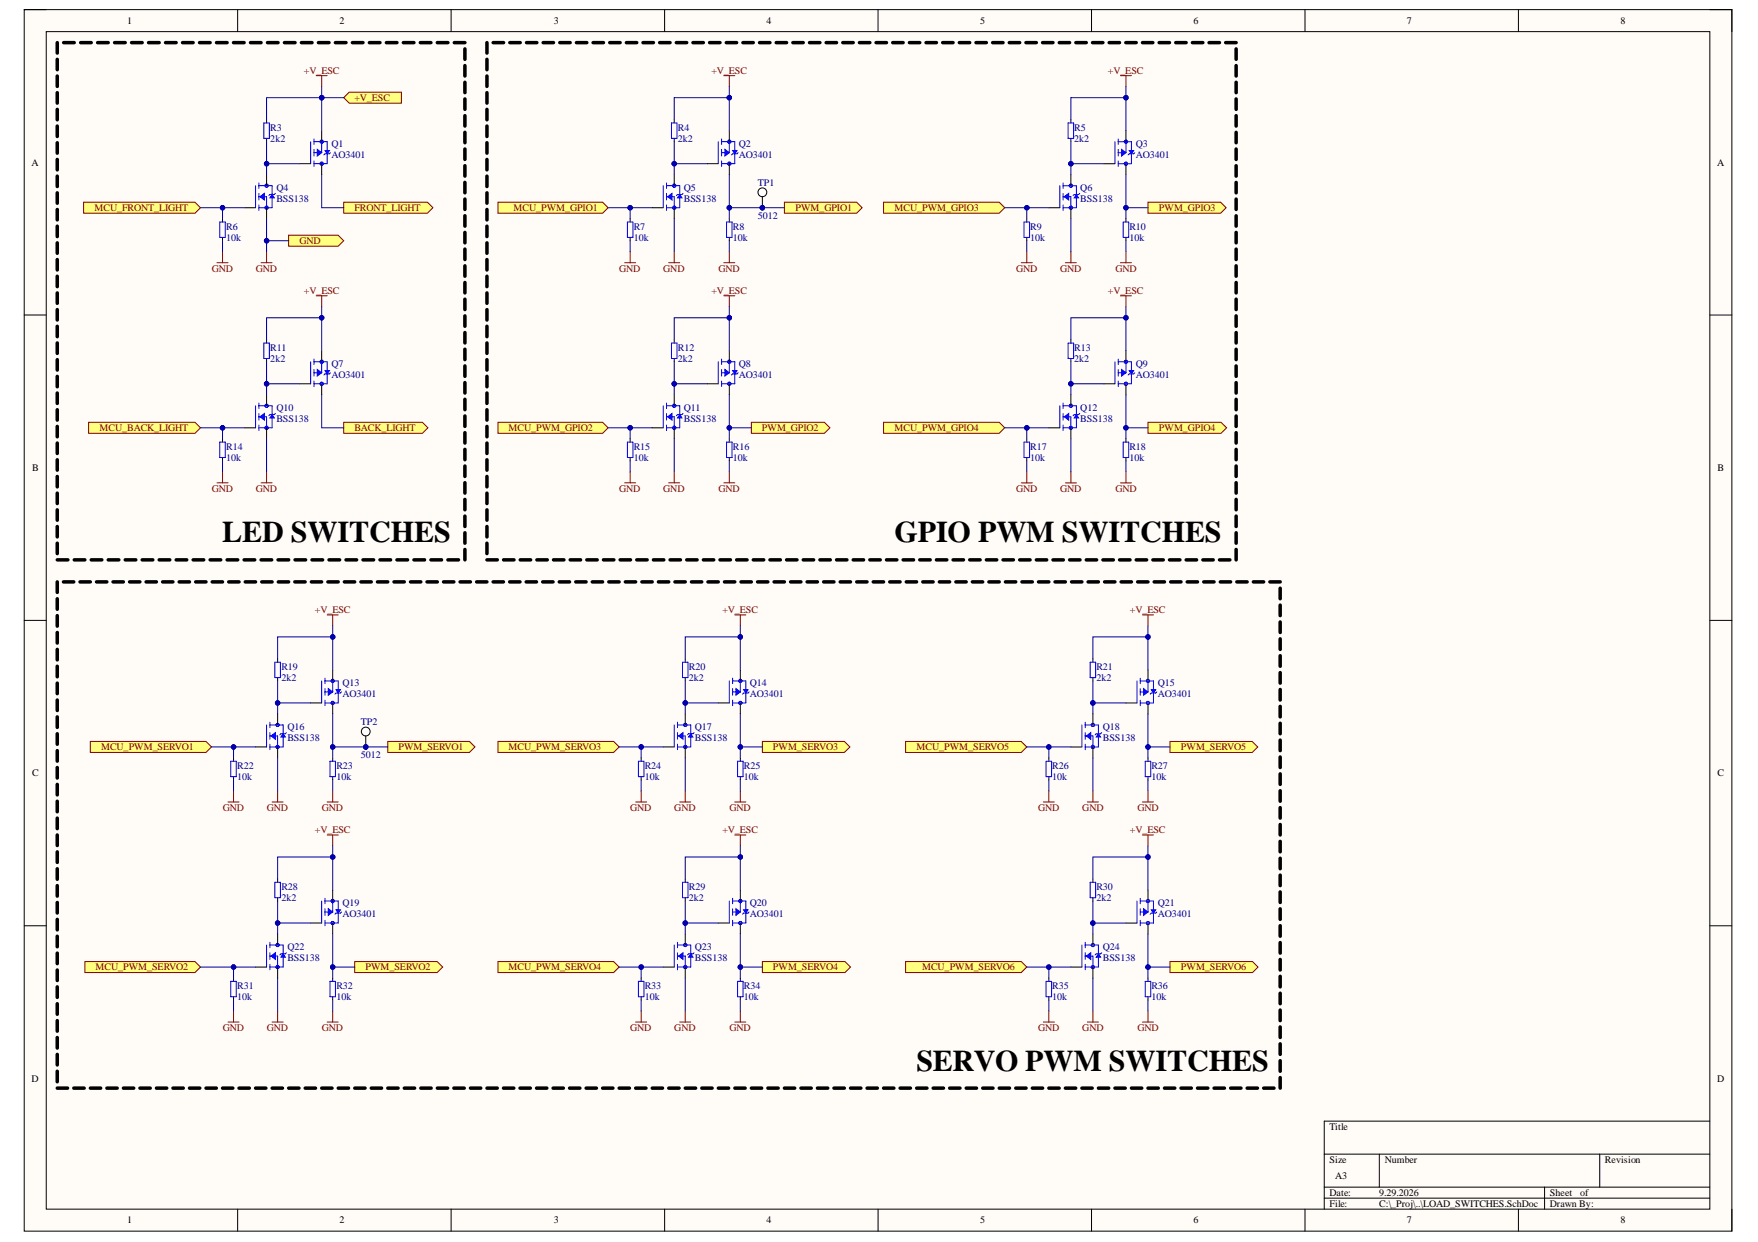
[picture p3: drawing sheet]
<svg xmlns="http://www.w3.org/2000/svg" width="297mm" height="210mm" viewBox="0 0 297 210" stroke-linecap="round" stroke-linejoin="round" font-family="sans-serif">
<defs><g id="words">
<g font-size="5.1">
<text x="37.6" y="91.6">LED SWITCHES</text>
<text x="151.2" y="91.6">GPIO PWM SWITCHES</text>
<text x="154.9" y="180.9">SERVO PWM SWITCHES</text>
</g>
<g font-size="1.7">
<text x="21.5" y="4.1">1</text>
<text x="57.3" y="4.1">2</text>
<text x="93.6" y="4.1">3</text>
<text x="129.5" y="4.1">4</text>
<text x="165.6" y="4.1">5</text>
<text x="201.7" y="4.1">6</text>
<text x="237.7" y="4.1">7</text>
<text x="273.8" y="4.1">8</text>
<text x="5.3" y="28">A</text>
<text x="290.1" y="28">A</text>
<text x="5.4" y="79.6">B</text>
<text x="290.2" y="79.6">B</text>
<text x="5.4" y="131.2">C</text>
<text x="290.2" y="131.2">C</text>
<text x="5.3" y="182.8">D</text>
<text x="290.1" y="182.8">D</text>
<text x="224.7" y="190.9">Title</text>
<text x="224.7" y="196.5">Size</text>
<text x="234" y="196.5">Number</text>
<text x="271.2" y="196.5">Revision</text>
<text x="224.7" y="202.1">Date:</text>
<text x="224.7" y="203.9">File:</text>
<text x="225.6" y="199.3">A3</text>
<text x="233" y="202.1">9.29.2026</text>
<text x="233" y="203.9">C:\_Proj\..\LOAD_SWITCHES.SchDoc</text>
<text x="261.9" y="202.1">Sheet</text>
<text x="261.9" y="203.9">Drawn By:</text>
<text x="267" y="202.1">of</text>
<text x="21.5" y="206.7">1</text>
<text x="57.3" y="206.7">2</text>
<text x="93.6" y="206.7">3</text>
<text x="129.5" y="206.7">4</text>
<text x="165.6" y="206.7">5</text>
<text x="201.7" y="206.7">6</text>
<text x="237.7" y="206.7">7</text>
<text x="273.8" y="206.7">8</text>
</g>
<g font-size="1.7" fill="#800000">
<text x="51.3" y="12.4">+V_ESC</text>
<text x="59.9" y="17.1">+V_ESC</text>
<text x="120.2" y="12.4">+V_ESC</text>
<text x="187.2" y="12.4">+V_ESC</text>
<text x="16" y="35.7">MCU_FRONT_LIGHT</text>
<text x="59.9" y="35.7">FRONT_LIGHT</text>
<text x="86.8" y="35.7">MCU_PWM_GPIO1</text>
<text x="134.4" y="35.7">PWM_GPIO1</text>
<text x="151.2" y="35.7">MCU_PWM_GPIO3</text>
<text x="195.8" y="35.7">PWM_GPIO3</text>
<text x="50.6" y="41.2">GND</text>
<text x="35.8" y="45.9">GND</text>
<text x="43.2" y="45.9">GND</text>
<text x="104.6" y="45.9">GND</text>
<text x="112.1" y="45.9">GND</text>
<text x="121.4" y="45.9">GND</text>
<text x="171.7" y="45.9">GND</text>
<text x="179.2" y="45.9">GND</text>
<text x="188.5" y="45.9">GND</text>
<text x="51.3" y="49.6">+V_ESC</text>
<text x="120.2" y="49.6">+V_ESC</text>
<text x="187.2" y="49.6">+V_ESC</text>
<text x="16.8" y="72.9">MCU_BACK_LIGHT</text>
<text x="59.9" y="72.9">BACK_LIGHT</text>
<text x="85.9" y="72.9">MCU_PWM_GPIO2</text>
<text x="128.7" y="72.9">PWM_GPIO2</text>
<text x="151.2" y="72.9">MCU_PWM_GPIO4</text>
<text x="195.8" y="72.9">PWM_GPIO4</text>
<text x="35.8" y="83.1">GND</text>
<text x="43.2" y="83.1">GND</text>
<text x="104.6" y="83.1">GND</text>
<text x="112.1" y="83.1">GND</text>
<text x="121.4" y="83.1">GND</text>
<text x="171.7" y="83.1">GND</text>
<text x="179.2" y="83.1">GND</text>
<text x="188.5" y="83.1">GND</text>
<text x="53.2" y="103.5">+V_ESC</text>
<text x="122.1" y="103.5">+V_ESC</text>
<text x="190.9" y="103.5">+V_ESC</text>
<text x="17.1" y="126.8">MCU_PWM_SERVO1</text>
<text x="67.3" y="126.8">PWM_SERVO1</text>
<text x="85.9" y="126.8">MCU_PWM_SERVO3</text>
<text x="130.6" y="126.8">PWM_SERVO3</text>
<text x="154.9" y="126.8">MCU_PWM_SERVO5</text>
<text x="199.5" y="126.8">PWM_SERVO5</text>
<text x="37.6" y="137">GND</text>
<text x="45.1" y="137">GND</text>
<text x="54.4" y="137">GND</text>
<text x="106.5" y="137">GND</text>
<text x="113.9" y="137">GND</text>
<text x="123.2" y="137">GND</text>
<text x="175.4" y="137">GND</text>
<text x="182.9" y="137">GND</text>
<text x="192.2" y="137">GND</text>
<text x="53.2" y="140.7">+V_ESC</text>
<text x="122.1" y="140.7">+V_ESC</text>
<text x="190.9" y="140.7">+V_ESC</text>
<text x="16.2" y="164">MCU_PWM_SERVO2</text>
<text x="61.7" y="164">PWM_SERVO2</text>
<text x="85.9" y="164">MCU_PWM_SERVO4</text>
<text x="130.6" y="164">PWM_SERVO4</text>
<text x="155.8" y="164">MCU_PWM_SERVO6</text>
<text x="199.5" y="164">PWM_SERVO6</text>
<text x="37.6" y="174.2">GND</text>
<text x="45.1" y="174.2">GND</text>
<text x="54.4" y="174.2">GND</text>
<text x="106.5" y="174.2">GND</text>
<text x="113.9" y="174.2">GND</text>
<text x="123.2" y="174.2">GND</text>
<text x="175.4" y="174.2">GND</text>
<text x="182.9" y="174.2">GND</text>
<text x="192.2" y="174.2">GND</text>
</g>
<g font-size="1.7" fill="#000080">
<text x="45.7" y="22.1">R3</text>
<text x="45.7" y="23.9">2k2</text>
<text x="114.5" y="22.1">R4</text>
<text x="114.5" y="23.9">2k2</text>
<text x="181.5" y="22.1">R5</text>
<text x="181.5" y="23.9">2k2</text>
<text x="56" y="24.8">Q1</text>
<text x="56" y="26.6">AO3401</text>
<text x="124.8" y="24.8">Q2</text>
<text x="124.8" y="26.6">AO3401</text>
<text x="191.9" y="24.8">Q3</text>
<text x="191.9" y="26.6">AO3401</text>
<text x="46.7" y="32.2">Q4</text>
<text x="46.7" y="34.1">BSS138</text>
<text x="115.5" y="32.2">Q5</text>
<text x="115.5" y="34.1">BSS138</text>
<text x="128.1" y="31.4">TP1</text>
<text x="182.5" y="32.2">Q6</text>
<text x="182.5" y="34.1">BSS138</text>
<text x="38.2" y="38.8">R6</text>
<text x="38.2" y="40.7">10k</text>
<text x="107.1" y="38.8">R7</text>
<text x="107.1" y="40.7">10k</text>
<text x="123.8" y="38.8">R8</text>
<text x="123.8" y="40.7">10k</text>
<text x="128.1" y="36.9">5012</text>
<text x="174.1" y="38.8">R9</text>
<text x="174.1" y="40.7">10k</text>
<text x="190.8" y="38.8">R10</text>
<text x="190.8" y="40.7">10k</text>
<text x="45.7" y="59.2">R11</text>
<text x="114.5" y="59.2">R12</text>
<text x="181.5" y="59.2">R13</text>
<text x="45.7" y="61.1">2k2</text>
<text x="56" y="61.9">Q7</text>
<text x="56" y="63.8">AO3401</text>
<text x="114.5" y="61.1">2k2</text>
<text x="124.8" y="61.9">Q8</text>
<text x="124.8" y="63.8">AO3401</text>
<text x="181.5" y="61.1">2k2</text>
<text x="191.9" y="61.9">Q9</text>
<text x="191.9" y="63.8">AO3401</text>
<text x="46.7" y="69.4">Q10</text>
<text x="46.7" y="71.2">BSS138</text>
<text x="115.5" y="69.4">Q11</text>
<text x="115.5" y="71.2">BSS138</text>
<text x="182.5" y="69.4">Q12</text>
<text x="182.5" y="71.2">BSS138</text>
<text x="38.2" y="76">R14</text>
<text x="38.2" y="77.8">10k</text>
<text x="107.1" y="76">R15</text>
<text x="107.1" y="77.8">10k</text>
<text x="123.8" y="76">R16</text>
<text x="123.8" y="77.8">10k</text>
<text x="174.1" y="76">R17</text>
<text x="174.1" y="77.8">10k</text>
<text x="190.8" y="76">R18</text>
<text x="190.8" y="77.8">10k</text>
<text x="47.5" y="113.2">R19</text>
<text x="116.4" y="113.2">R20</text>
<text x="185.2" y="113.2">R21</text>
<text x="47.5" y="115">2k2</text>
<text x="57.9" y="115.9">Q13</text>
<text x="57.9" y="117.7">AO3401</text>
<text x="116.4" y="115">2k2</text>
<text x="126.7" y="115.9">Q14</text>
<text x="126.7" y="117.7">AO3401</text>
<text x="185.2" y="115">2k2</text>
<text x="195.6" y="115.9">Q15</text>
<text x="195.6" y="117.7">AO3401</text>
<text x="48.6" y="123.3">Q16</text>
<text x="48.6" y="125.2">BSS138</text>
<text x="61" y="122.5">TP2</text>
<text x="117.4" y="123.3">Q17</text>
<text x="117.4" y="125.2">BSS138</text>
<text x="186.3" y="123.3">Q18</text>
<text x="186.3" y="125.2">BSS138</text>
<text x="40.1" y="130">R22</text>
<text x="40.1" y="131.8">10k</text>
<text x="56.8" y="130">R23</text>
<text x="56.8" y="131.8">10k</text>
<text x="61" y="128.1">5012</text>
<text x="108.9" y="130">R24</text>
<text x="108.9" y="131.8">10k</text>
<text x="125.7" y="130">R25</text>
<text x="125.7" y="131.8">10k</text>
<text x="177.8" y="130">R26</text>
<text x="177.8" y="131.8">10k</text>
<text x="194.5" y="130">R27</text>
<text x="194.5" y="131.8">10k</text>
<text x="47.5" y="150.4">R28</text>
<text x="47.5" y="152.3">2k2</text>
<text x="57.9" y="153.1">Q19</text>
<text x="57.9" y="155">AO3401</text>
<text x="116.4" y="150.4">R29</text>
<text x="116.4" y="152.3">2k2</text>
<text x="126.7" y="153.1">Q20</text>
<text x="126.7" y="155">AO3401</text>
<text x="185.2" y="150.4">R30</text>
<text x="185.2" y="152.3">2k2</text>
<text x="195.6" y="153.1">Q21</text>
<text x="195.6" y="155">AO3401</text>
<text x="48.6" y="160.6">Q22</text>
<text x="117.4" y="160.6">Q23</text>
<text x="186.3" y="160.6">Q24</text>
<text x="40.1" y="167.2">R31</text>
<text x="48.6" y="162.4">BSS138</text>
<text x="56.8" y="167.2">R32</text>
<text x="108.9" y="167.2">R33</text>
<text x="117.4" y="162.4">BSS138</text>
<text x="125.7" y="167.2">R34</text>
<text x="177.8" y="167.2">R35</text>
<text x="186.3" y="162.4">BSS138</text>
<text x="194.5" y="167.2">R36</text>
<text x="40.1" y="169">10k</text>
<text x="56.8" y="169">10k</text>
<text x="108.9" y="169">10k</text>
<text x="125.7" y="169">10k</text>
<text x="177.8" y="169">10k</text>
<text x="194.5" y="169">10k</text>
</g>
</g></defs>
<path d="M4.1 1.6h288.5v206.5h-288.5z" fill-rule="evenodd" fill="#fffcf8"/>
<path d="M4.1 1.6h288.5v206.5h-288.5z" fill="none" stroke="#000" stroke-width=".17"/>
<path d="M7.8 5.3h281.1v199.1h-281.1z" fill-rule="evenodd" fill="#fffcf8"/>
<g fill="none" stroke="#000" stroke-width=".17">
<path d="M4.1 1.6h3.7M7.8 5.3h281.1v199.1h-281.1zM40.2 1.6v3.7M76.2 1.6v3.7M112.3 1.6v3.7M148.4 1.6v3.7M184.4 1.6v3.7M220.5 1.6v3.7M256.6 1.6v3.7M288.9 1.6h3.7v3.7M4.1 53.2h3.7M288.9 53.2h3.7"/>
<path d="M4.1 104.8h3.7M288.9 104.8h3.7M4.1 156.5h3.7M288.9 156.5h3.7M223.8 195.1h65.1M233.1 195.1v5.5M270.3 195.1v5.5M288.9 189.5h-65.1v14.9M40.2 204.4v3.7M76.2 204.4v3.7M112.3 204.4v3.7M148.4 204.4v3.7"/>
<path d="M184.4 204.4v3.7M220.5 204.4v3.7M223.8 200.6h65.1M223.8 202.5h65.1M256.6 204.4v3.7M261 200.6v3.8M292.6 204.4v3.7"/>
</g>
<path d="M52.5 23.9v3.8M53.1 23.5v.9M53.1 25.2v1.2M53.1 27.2v.9M53.1 23.9h2.2v3.8h-2.2M54.4 23.9v1.9h-1.3M55.8 25.8l-.1 .2h-.8l-.2 .2" fill="none" stroke="#00f" stroke-width=".17"/>
<path d="M54.9 25.4h.8l-.4 .6z" fill="#00f"/>
<path d="M54.9 25.4h.8l-.4 .6z" fill="none" stroke="#00f" stroke-width=".17"/>
<path d="M53.6 25.2l.8 .6-.8 .6z" fill="#00f"/>
<g fill="none" stroke="#00f" stroke-width=".17">
<path d="M43.2 31.4v3.7M43.7 30.9v.9M43.7 32.7v1.1M43.7 34.6v1M43.7 33.2h1.3v1.9M43.7 31.4h2.3v3.7h-2.3M46.5 32.7l-.2 .2h-.7l-.2 .2M53.6 25.2l.8 .6-.8 .6z"/>
<circle cx="54.4" cy="27.7" r=".26"/>
<circle cx="54.4" cy="23.9" r=".26"/>
</g>
<path d="M50.6 27.7h1.9M54.4 22.1v1.8M54.4 27.7v1.8" fill="none" stroke="#000" stroke-width=".17"/>
<path d="M46 32.9l.3 .5h-.7z" fill="#00f"/>
<path d="M46 32.9l.3 .5h-.7z" fill="none" stroke="#00f" stroke-width=".17"/>
<path d="M43.9 33.2l.8-.5v1.1z" fill="#00f"/>
<g fill="none" stroke="#00f" stroke-width=".17">
<path d="M37.1 37.5h1v2.6h-1zM43.9 33.2l.8-.5v1.1zM44.6 20.8h.9v2.6h-.9z"/>
<circle cx="45" cy="35.1" r=".26"/>
<circle cx="45" cy="31.4" r=".26"/>
</g>
<path d="M37.6 37v.5M41.3 35.1h1.9M45 20.2v.6M45 23.4v.5M45 29.5v1.9M45 35.1v1.9M37.6 40.1v.6" fill="none" stroke="#000" stroke-width=".17"/>
<path d="M53.4 12.8h1.9M54.4 12.8v1.8M36.7 44.4h1.8M37.6 42.5v1.9M44.1 44.4h1.9M45 42.5v1.9" fill="none" stroke="#800000" stroke-width=".17"/>
<path d="M14.1 34.2h18.8l1 .9-1 .9h-18.8z" fill-rule="evenodd" fill="#ffff80"/>
<path d="M14.1 34.2h18.8l1 .9-1 .9h-18.8z" fill="none" stroke="#800000" stroke-width=".17"/>
<path d="M58.1 34.2h14.1l1 .9-1 .9h-14.1z" fill-rule="evenodd" fill="#ffff80"/>
<path d="M58.1 34.2h14.1l1 .9-1 .9h-14.1z" fill="none" stroke="#800000" stroke-width=".17"/>
<path d="M52.5 61.1v3.8M53.1 60.7v.9M53.1 62.4v1.2M53.1 64.4v.9M53.1 61.1h2.2v3.8h-2.2M54.4 61.1v1.9h-1.3M55.8 63l-.1 .2h-.8l-.2 .2" fill="none" stroke="#00f" stroke-width=".17"/>
<path d="M54.9 62.6h.8l-.4 .6z" fill="#00f"/>
<path d="M54.9 62.6h.8l-.4 .6z" fill="none" stroke="#00f" stroke-width=".17"/>
<path d="M53.6 62.4l.8 .6-.8 .6z" fill="#00f"/>
<g fill="none" stroke="#00f" stroke-width=".17">
<path d="M43.2 68.6v3.7M43.7 68.1v.9M43.7 69.9v1.1M43.7 71.8v1M43.7 70.4h1.3v1.9M43.7 68.6h2.3v3.7h-2.3M46.5 69.9l-.2 .2h-.7l-.2 .2M53.6 62.4l.8 .6-.8 .6z"/>
<circle cx="54.4" cy="64.9" r=".26"/>
<circle cx="54.4" cy="61.1" r=".26"/>
</g>
<path d="M54.4 59.3v1.8M50.6 64.9h1.9M54.4 64.9v1.8" fill="none" stroke="#000" stroke-width=".17"/>
<path d="M46 70.1l.3 .5h-.7z" fill="#00f"/>
<path d="M46 70.1l.3 .5h-.7z" fill="none" stroke="#00f" stroke-width=".17"/>
<path d="M43.9 70.4l.8-.5v1.1z" fill="#00f"/>
<g fill="none" stroke="#00f" stroke-width=".17">
<path d="M44.6 58h.9v2.6h-.9zM37.1 74.7h1v2.6h-1zM43.9 70.4l.8-.5v1.1z"/>
<circle cx="45" cy="72.3" r=".26"/>
<circle cx="45" cy="68.6" r=".26"/>
</g>
<path d="M45 57.4v.6M37.6 74.2v.5M37.6 77.3v.6M41.3 72.3h1.9M45 60.6v.5M45 66.7v1.9M45 72.3v1.9" fill="none" stroke="#000" stroke-width=".17"/>
<path d="M53.4 50h1.9M54.4 50v1.8M37.6 79.7v1.9M45 79.7v1.9M36.7 81.6h1.8M44.1 81.6h1.9" fill="none" stroke="#800000" stroke-width=".17"/>
<path d="M15 71.4h17.9l1 .9-1 .9h-17.9z" fill-rule="evenodd" fill="#ffff80"/>
<path d="M15 71.4h17.9l1 .9-1 .9h-17.9z" fill="none" stroke="#800000" stroke-width=".17"/>
<path d="M58.1 71.4h13.3l.9 .9-.9 .9h-13.3z" fill-rule="evenodd" fill="#ffff80"/>
<path d="M58.1 71.4h13.3l.9 .9-.9 .9h-13.3z" fill="none" stroke="#800000" stroke-width=".17"/>
<g fill="none" stroke="#000" stroke-width=".59">
<path d="M9.7 7.2v1.8M9.7 10v1.8M9.7 12.8v1.8M9.7 15.7v1.7M9.7 18.5v1.7M10.8 7.2h1.7M13.6 7.2h1.8M16.5 7.2h1.8M19.4 7.2h1.8M22.2 7.2h1.8M25.1 7.2h1.8M28 7.2h1.8"/>
<path d="M30.8 7.2h1.8M33.7 7.2h1.8M36.6 7.2h1.8M39.4 7.2h1.8M42.3 7.2h1.8M45.2 7.2h1.8M48.1 7.2h1.8M50.9 7.2h1.8M53.8 7.2h1.8M56.7 7.2h1.8M59.5 7.2h1.8M62.4 7.2h1.8"/>
<path d="M65.3 7.2h1.8M68.1 7.2h1.8M71 7.2h1.8M73.9 7.2h1.8M76.8 7.2h1.8M78.6 8.3v1.7M78.6 11.1v1.7M78.6 13.9v1.8M78.6 16.7v1.8M78.6 19.5v1.8M9.7 21.3v1.8M9.7 24.1v1.8"/>
<path d="M9.7 26.9v1.8M9.7 29.8v1.7M9.7 32.6v1.7M9.7 35.4v1.8M9.7 38.2v1.8M78.6 22.4v1.7M78.6 25.2v1.7M78.6 28v1.8M78.6 30.8v1.8M78.6 33.6v1.8M78.6 36.5v1.7M78.6 39.3v1.7"/>
<path d="M9.7 41v1.8M9.7 43.9v1.7M9.7 46.7v1.7M9.7 49.5v1.8M9.7 52.3v1.8M9.7 55.1v1.8M9.7 58v1.7M78.6 42.1v1.8M78.6 44.9v1.8M78.6 47.7v1.8M78.6 50.6v1.7M78.6 53.4v1.7"/>
<path d="M78.6 56.2v1.8M78.6 59v1.8M9.7 60.8v1.7M9.7 63.6v1.8M9.7 66.4v1.8M9.7 69.2v1.8M9.7 72.1v1.7M9.7 74.9v1.7M9.7 77.7v1.8M78.6 61.8v1.8M78.6 64.7v1.7M78.6 67.5v1.7"/>
<path d="M78.6 70.3v1.8M78.6 73.1v1.8M78.6 75.9v1.8M78.6 78.8v1.7M9.7 80.5v1.8M9.7 83.3v1.8M9.7 86.2v1.7M9.7 89v1.7M9.7 91.8v1.8M9.7 94.6h1.8M12.5 94.6h1.8M15.4 94.6h1.8"/>
<path d="M18.3 94.6h1.8M21.2 94.6h1.7M24 94.6h1.8M26.9 94.6h1.8M29.8 94.6h1.8M32.6 94.6h1.8M35.5 94.6h1.8M38.4 94.6h1.8M41.2 94.6h1.8M44.1 94.6h1.8M47 94.6h1.8M49.9 94.6h1.7"/>
<path d="M52.7 94.6h1.8M55.6 94.6h1.8M58.5 94.6h1.8M61.3 94.6h1.8M64.2 94.6h1.8M67.1 94.6h1.8M69.9 94.6h1.8M72.8 94.6h1.8M75.7 94.6h1.8M78.6 81.6v1.7M78.6 84.4v1.8M78.6 87.2v1.8"/>
<path d="M78.6 90v1.8M78.6 92.9v1.7"/>
</g>
<path d="M132.5 34.2h12.2l1 .9-1 .9h-12.2z" fill-rule="evenodd" fill="#ffff80"/>
<path d="M132.5 34.2h12.2l1 .9-1 .9h-12.2z" fill="none" stroke="#800000" stroke-width=".17"/>
<path d="M127 71.4h12.3l.9 .9-.9 .9h-12.3z" fill-rule="evenodd" fill="#ffff80"/>
<path d="M127 71.4h12.3l.9 .9-.9 .9h-12.3z" fill="none" stroke="#800000" stroke-width=".17"/>
<path d="M194 34.2h12.2l1 .9-1 .9h-12.2z" fill-rule="evenodd" fill="#ffff80"/>
<path d="M194 34.2h12.2l1 .9-1 .9h-12.2z" fill="none" stroke="#800000" stroke-width=".17"/>
<g fill="none" stroke="#000" stroke-width=".59">
<path d="M82.3 7.2v1.8M82.3 10v1.8M82.3 12.8v1.8M82.3 15.7v1.7M82.3 18.5v1.7M83.3 7.2h1.8M86.1 7.2h1.8M89 7.2h1.7M91.8 7.2h1.7M94.6 7.2h1.7M97.4 7.2h1.8M100.2 7.2h1.8"/>
<path d="M103 7.2h1.8M105.8 7.2h1.8M108.6 7.2h1.8M111.5 7.2h1.7M114.3 7.2h1.7M117.1 7.2h1.7M119.9 7.2h1.8M122.7 7.2h1.8M125.5 7.2h1.8M128.3 7.2h1.8M131.2 7.2h1.7M134 7.2h1.7"/>
<path d="M136.8 7.2h1.7M139.6 7.2h1.7M142.4 7.2h1.8M145.2 7.2h1.8M148 7.2h1.8M150.8 7.2h1.8M153.7 7.2h1.7M156.5 7.2h1.7M159.3 7.2h1.7M162.1 7.2h1.7M164.9 7.2h1.8M167.7 7.2h1.8"/>
<path d="M170.5 7.2h1.8M173.3 7.2h1.8M176.2 7.2h1.7M179 7.2h1.7M181.8 7.2h1.7M184.6 7.2h1.8M187.4 7.2h1.8M190.2 7.2h1.8M193 7.2h1.8M195.8 7.2h1.8M198.7 7.2h1.7M201.5 7.2h1.7"/>
<path d="M204.3 7.2h1.8M207.1 7.2h1.8M208.9 8.3v1.7M208.9 11.1v1.7M208.9 13.9v1.8M208.9 16.7v1.8M208.9 19.5v1.8M82.3 21.3v1.8M82.3 24.1v1.8M82.3 26.9v1.8M82.3 29.8v1.7M82.3 32.6v1.7"/>
<path d="M82.3 35.4v1.8M82.3 38.2v1.8M208.9 22.4v1.7M208.9 25.2v1.8M208.9 28v1.8M208.9 30.8v1.8M208.9 33.6v1.8M208.9 36.5v1.7M208.9 39.3v1.7M82.3 41v1.8M82.3 43.9v1.7M82.3 46.7v1.7"/>
<path d="M82.3 49.5v1.8M82.3 52.3v1.8M82.3 55.1v1.8M82.3 58v1.7M208.9 42.1v1.8M208.9 44.9v1.8M208.9 47.7v1.8M208.9 50.6v1.7M208.9 53.4v1.7M208.9 56.2v1.8M208.9 59v1.8M82.3 60.8v1.7"/>
<path d="M82.3 63.6v1.8M82.3 66.4v1.8M82.3 69.2v1.8M82.3 72.1v1.7M82.3 74.9v1.7M82.3 77.7v1.8M208.9 61.8v1.8M208.9 64.7v1.7M208.9 67.5v1.7M208.9 70.3v1.8M208.9 73.1v1.8M208.9 75.9v1.8"/>
<path d="M208.9 78.8v1.7M82.3 80.5v1.8M82.3 83.3v1.8M82.3 86.2v1.7M82.3 89v1.7M82.3 91.8v1.8M82.3 94.6h1.7M85.1 94.6h1.7M87.9 94.6h1.8M90.7 94.6h1.8M93.5 94.6h1.8M96.3 94.6h1.8"/>
<path d="M99.2 94.6h1.7M102 94.6h1.7M104.8 94.6h1.7M107.6 94.6h1.7M110.4 94.6h1.8M113.2 94.6h1.8M116 94.6h1.8M118.8 94.6h1.8M121.7 94.6h1.7M124.5 94.6h1.7M127.3 94.6h1.7M130.1 94.6h1.8"/>
<path d="M132.9 94.6h1.8M135.7 94.6h1.8M138.5 94.6h1.8M141.3 94.6h1.8M144.2 94.6h1.7M147 94.6h1.7M149.8 94.6h1.7M152.6 94.6h1.8M155.4 94.6h1.8M158.2 94.6h1.8M161 94.6h1.8M163.8 94.6h1.8"/>
<path d="M166.7 94.6h1.7M169.5 94.6h1.7M172.3 94.6h1.7M175.1 94.6h1.8M177.9 94.6h1.8M180.7 94.6h1.8M183.5 94.6h1.8M186.4 94.6h1.7M189.2 94.6h1.7M192 94.6h1.7M194.8 94.6h1.8M197.6 94.6h1.8"/>
<path d="M200.4 94.6h1.8M203.2 94.6h1.8M206.1 94.6h1.7M208.9 81.6v1.7M208.9 84.4v1.8M208.9 87.2v1.8M208.9 90v1.8M208.9 92.9v1.7"/>
</g>
<path d="M58.1 16.5l.9-.9h8.8v1.8h-8.8z" fill-rule="evenodd" fill="#ffff80"/>
<path d="M58.1 16.5l.9-.9h8.8v1.8h-8.8z" fill="none" stroke="#800000" stroke-width=".17"/>
<path d="M48.8 39.8h8.3l1 .9-1 .9h-8.3z" fill-rule="evenodd" fill="#ffff80"/>
<path d="M48.8 39.8h8.3l1 .9-1 .9h-8.3z" fill="none" stroke="#800000" stroke-width=".17"/>
<path d="M194 71.4h12.3l1 .9-1 .9h-12.3z" fill-rule="evenodd" fill="#ffff80"/>
<path d="M194 71.4h12.3l1 .9-1 .9h-12.3z" fill="none" stroke="#800000" stroke-width=".17"/>
<path d="M84.1 34.2h17.7l1 .9-1 .9h-17.7z" fill-rule="evenodd" fill="#ffff80"/>
<path d="M84.1 34.2h17.7l1 .9-1 .9h-17.7z" fill="none" stroke="#800000" stroke-width=".17"/>
<path d="M84.1 71.4h17.7l1 .9-1 .9h-17.7z" fill-rule="evenodd" fill="#ffff80"/>
<path d="M84.1 71.4h17.7l1 .9-1 .9h-17.7z" fill="none" stroke="#800000" stroke-width=".17"/>
<path d="M149.3 34.2h19.5l1 .9-1 .9h-19.5z" fill-rule="evenodd" fill="#ffff80"/>
<path d="M149.3 34.2h19.5l1 .9-1 .9h-19.5z" fill="none" stroke="#800000" stroke-width=".17"/>
<path d="M15.3 125.3h19.5l.9 .9-.9 1h-19.5z" fill-rule="evenodd" fill="#ffff80"/>
<path d="M15.3 125.3h19.5l.9 .9-.9 1h-19.5z" fill="none" stroke="#800000" stroke-width=".17"/>
<path d="M14.3 162.5h18.6l1 .9-1 1h-18.6z" fill-rule="evenodd" fill="#ffff80"/>
<path d="M14.3 162.5h18.6l1 .9-1 1h-18.6z" fill="none" stroke="#800000" stroke-width=".17"/>
<path d="M84.1 125.3h19.6l.9 .9-.9 1h-19.6z" fill-rule="evenodd" fill="#ffff80"/>
<path d="M84.1 125.3h19.6l.9 .9-.9 1h-19.6z" fill="none" stroke="#800000" stroke-width=".17"/>
<path d="M84.1 162.5h19.6l.9 .9-.9 1h-19.6z" fill-rule="evenodd" fill="#ffff80"/>
<path d="M84.1 162.5h19.6l.9 .9-.9 1h-19.6z" fill="none" stroke="#800000" stroke-width=".17"/>
<path d="M153 125.3h19.6l.9 .9-.9 1h-19.6z" fill-rule="evenodd" fill="#ffff80"/>
<path d="M153 125.3h19.6l.9 .9-.9 1h-19.6z" fill="none" stroke="#800000" stroke-width=".17"/>
<path d="M153 162.5h19.6l.9 .9-.9 1h-19.6z" fill-rule="evenodd" fill="#ffff80"/>
<path d="M153 162.5h19.6l.9 .9-.9 1h-19.6z" fill="none" stroke="#800000" stroke-width=".17"/>
<path d="M149.3 71.4h19.5l1 .9-1 .9h-19.5z" fill-rule="evenodd" fill="#ffff80"/>
<path d="M149.3 71.4h19.5l1 .9-1 .9h-19.5z" fill="none" stroke="#800000" stroke-width=".17"/>
<path d="M65.5 125.3h13.8l.9 .9-.9 1h-13.8z" fill-rule="evenodd" fill="#ffff80"/>
<path d="M65.5 125.3h13.8l.9 .9-.9 1h-13.8z" fill="none" stroke="#800000" stroke-width=".17"/>
<path d="M59.9 162.5h14l.9 .9-.9 1h-14z" fill-rule="evenodd" fill="#ffff80"/>
<path d="M59.9 162.5h14l.9 .9-.9 1h-14z" fill="none" stroke="#800000" stroke-width=".17"/>
<path d="M128.8 125.3h13.9l.9 .9-.9 1h-13.9z" fill-rule="evenodd" fill="#ffff80"/>
<path d="M128.8 125.3h13.9l.9 .9-.9 1h-13.9z" fill="none" stroke="#800000" stroke-width=".17"/>
<path d="M128.8 162.5h14l.9 .9-.9 1h-14z" fill-rule="evenodd" fill="#ffff80"/>
<path d="M128.8 162.5h14l.9 .9-.9 1h-14z" fill="none" stroke="#800000" stroke-width=".17"/>
<path d="M197.7 125.3h13.9l.9 .9-.9 1h-13.9z" fill-rule="evenodd" fill="#ffff80"/>
<path d="M197.7 125.3h13.9l.9 .9-.9 1h-13.9z" fill="none" stroke="#800000" stroke-width=".17"/>
<path d="M197.7 162.5h13.9l1 .9-1 1h-13.9z" fill-rule="evenodd" fill="#ffff80"/>
<path d="M197.7 162.5h13.9l1 .9-1 1h-13.9z" fill="none" stroke="#800000" stroke-width=".17"/>
<g fill="none" stroke="#000" stroke-width=".59">
<path d="M9.7 98.3v1.8M10.7 98.3h1.8M13.5 98.3h1.8M16.3 98.3h1.8M19.1 98.3h1.7M21.9 98.3h1.7M24.7 98.3h1.7M27.5 98.3h1.7M30.3 98.3h1.7M33.1 98.3h1.7M35.9 98.3h1.7M38.6 98.3h1.8"/>
<path d="M41.4 98.3h1.8M44.2 98.3h1.8M47 98.3h1.8M49.8 98.3h1.8M52.6 98.3h1.8M55.4 98.3h1.7M58.2 98.3h1.7M61 98.3h1.7M63.8 98.3h1.7M66.6 98.3h1.7M69.4 98.3h1.7M72.2 98.3h1.7"/>
<path d="M74.9 98.3h1.8M77.7 98.3h1.8M80.5 98.3h1.8M83.3 98.3h1.8M86.1 98.3h1.8M88.9 98.3h1.7M91.7 98.3h1.7M94.5 98.3h1.7M97.3 98.3h1.7M100.1 98.3h1.7M102.9 98.3h1.7M105.7 98.3h1.7"/>
<path d="M108.4 98.3h1.8M111.2 98.3h1.8M114 98.3h1.8M116.8 98.3h1.8M119.6 98.3h1.8M122.4 98.3h1.8M125.2 98.3h1.8M128 98.3h1.7M130.8 98.3h1.7M133.6 98.3h1.7M136.4 98.3h1.7M139.2 98.3h1.7"/>
<path d="M142 98.3h1.7M144.8 98.3h1.7M147.5 98.3h1.8M150.3 98.3h1.8M153.1 98.3h1.8M155.9 98.3h1.8M158.7 98.3h1.8M161.5 98.3h1.8M164.3 98.3h1.7M167.1 98.3h1.7M169.9 98.3h1.7M172.7 98.3h1.7"/>
<path d="M175.5 98.3h1.7M178.3 98.3h1.7M181.1 98.3h1.7M183.8 98.3h1.8M186.6 98.3h1.8M189.4 98.3h1.8M192.2 98.3h1.8M195 98.3h1.8M197.8 98.3h1.7M200.6 98.3h1.7M203.4 98.3h1.7M206.2 98.3h1.7"/>
<path d="M209 98.3h1.7M211.8 98.3h1.7M214.6 98.3h1.7M216.3 99.4v1.8M9.7 101.2v1.8M9.7 104v1.8M9.7 106.9v1.8M9.7 109.7v1.8M9.7 112.6v1.8M9.7 115.4v1.8M9.7 118.3v1.8M216.3 102.3v1.7"/>
<path d="M216.3 105.1v1.8M216.3 108v1.8M216.3 110.8v1.8M216.3 113.7v1.8M216.3 116.5v1.8M216.3 119.4v1.8M9.7 121.2v1.7M9.7 124v1.8M9.7 126.9v1.7M9.7 129.7v1.8M9.7 132.6v1.7M9.7 135.4v1.8"/>
<path d="M9.7 138.3v1.7M216.3 122.2v1.8M216.3 125.1v1.8M216.3 127.9v1.8M216.3 130.8v1.8M216.3 133.6v1.8M216.3 136.5v1.8M216.3 139.3v1.8M9.7 141.1v1.8M9.7 144v1.8M9.7 146.8v1.8M9.7 149.7v1.8"/>
<path d="M9.7 152.5v1.8M9.7 155.4v1.8M9.7 158.2v1.8M216.3 142.2v1.8M216.3 145v1.8M216.3 147.9v1.8M216.3 150.7v1.8M216.3 153.6v1.8M216.3 156.4v1.8M216.3 159.3v1.8M9.7 161.1v1.8M9.7 163.9v1.8"/>
<path d="M9.7 166.8v1.8M9.7 169.6v1.8M9.7 172.5v1.8M9.7 175.3v1.8M9.7 178.2v1.8M216.3 162.1v1.8M216.3 165v1.8M216.3 167.9v1.7M216.3 170.7v1.8M216.3 173.6v1.7M216.3 176.4v1.8M216.3 179.3v1.7"/>
<path d="M9.7 181v1.8M9.7 183.9h1.7M12.5 183.9h1.7M15.3 183.9h1.7M18.1 183.9h1.7M20.9 183.9h1.7M23.6 183.9h1.8M26.4 183.9h1.8M29.2 183.9h1.8M32 183.9h1.8M34.8 183.9h1.8M37.6 183.9h1.7"/>
<path d="M40.4 183.9h1.7M43.2 183.9h1.7M46 183.9h1.7M48.8 183.9h1.7M51.6 183.9h1.7M54.4 183.9h1.7M57.1 183.9h1.8M59.9 183.9h1.8M62.7 183.9h1.8M65.5 183.9h1.8M68.3 183.9h1.8M71.1 183.9h1.7"/>
<path d="M73.9 183.9h1.7M76.7 183.9h1.7M79.5 183.9h1.7M82.3 183.9h1.7M85.1 183.9h1.7M87.9 183.9h1.7M90.7 183.9h1.7M93.4 183.9h1.8M96.2 183.9h1.8M99 183.9h1.8M101.8 183.9h1.8M104.6 183.9h1.8"/>
<path d="M107.4 183.9h1.7M110.2 183.9h1.7M113 183.9h1.7M115.8 183.9h1.7M118.6 183.9h1.7M121.4 183.9h1.7M124.2 183.9h1.7M127 183.9h1.7M129.7 183.9h1.8M132.5 183.9h1.8M135.3 183.9h1.8M138.1 183.9h1.8"/>
<path d="M140.9 183.9h1.8M143.7 183.9h1.8M146.5 183.9h1.7M149.3 183.9h1.7M152.1 183.9h1.7M154.9 183.9h1.7M157.7 183.9h1.7M160.5 183.9h1.7M163.3 183.9h1.7M166 183.9h1.8M168.8 183.9h1.8M171.6 183.9h1.8"/>
<path d="M174.4 183.9h1.8M177.2 183.9h1.8M180 183.9h1.8M182.8 183.9h1.7M185.6 183.9h1.7M188.4 183.9h1.7M191.2 183.9h1.7M194 183.9h1.7M196.8 183.9h1.7M199.5 183.9h1.8M202.3 183.9h1.8M205.1 183.9h1.8"/>
<path d="M207.9 183.9h1.8M210.7 183.9h1.8M213.5 183.9h1.8M216.3 182.1v1.8"/>
</g>
<path d="M121.4 23.9v3.8M121.9 23.5v.9M121.9 25.2v1.2M121.9 27.2v.9M121.9 23.9h2.3v3.8h-2.3M123.2 23.9v1.9h-1.3M124.7 25.8l-.2 .2h-.7l-.2 .2" fill="none" stroke="#00f" stroke-width=".17"/>
<path d="M123.8 25.4h.7l-.3 .6z" fill="#00f"/>
<path d="M123.8 25.4h.7l-.3 .6z" fill="none" stroke="#00f" stroke-width=".17"/>
<path d="M122.5 25.2l.7 .6-.7 .6z" fill="#00f"/>
<g fill="none" stroke="#00f" stroke-width=".17">
<path d="M112.1 31.4v3.7M112.6 30.9v.9M112.6 32.7v1.1M112.6 34.6v1M112.6 33.2h1.3v1.9M112.6 31.4h2.3v3.7h-2.3M115.4 32.7l-.2 .2h-.7l-.2 .2M122.5 25.2l.7 .6-.7 .6z"/>
<circle cx="123.2" cy="23.9" r=".26"/>
<circle cx="123.2" cy="27.7" r=".26"/>
</g>
<path d="M119.5 27.7h1.9M123.2 22.1v1.8M123.2 27.7v1.8" fill="none" stroke="#000" stroke-width=".17"/>
<path d="M114.9 32.9l.3 .5h-.7z" fill="#00f"/>
<path d="M114.9 32.9l.3 .5h-.7z" fill="none" stroke="#00f" stroke-width=".17"/>
<path d="M112.8 33.2l.7-.5v1.1z" fill="#00f"/>
<g fill="none" stroke="#00f" stroke-width=".17">
<path d="M106 37.5h.9v2.6h-.9zM112.8 33.2l.7-.5v1.1zM113.5 20.8h.9v2.6h-.9zM121.4 61.1v3.8M121.9 60.7v.9M121.9 62.4v1.2M121.9 64.4v.9M121.9 61.1h2.3v3.8h-2.3M123.2 61.1v1.9h-1.3M124.7 63l-.2 .2h-.7l-.2 .2"/>
<circle cx="113.9" cy="31.4" r=".26"/>
<circle cx="113.9" cy="35.1" r=".26"/>
</g>
<path d="M106.5 37v.5M110.2 35.1h1.9M113.9 20.2v.6M113.9 23.4v.5M113.9 29.5v1.9M113.9 35.1v1.9M106.5 40.1v.6" fill="none" stroke="#000" stroke-width=".17"/>
<path d="M122.3 12.8h1.9M123.2 12.8v1.8M105.5 44.4h1.9M106.5 42.5v1.9M113 44.4h1.9M113.9 42.5v1.9" fill="none" stroke="#800000" stroke-width=".17"/>
<path d="M123.8 62.6h.7l-.3 .6z" fill="#00f"/>
<path d="M123.8 62.6h.7l-.3 .6z" fill="none" stroke="#00f" stroke-width=".17"/>
<path d="M122.5 62.4l.7 .6-.7 .6z" fill="#00f"/>
<g fill="none" stroke="#00f" stroke-width=".17">
<path d="M112.1 68.6v3.7M112.6 68.1v.9M112.6 69.9v1.1M112.6 71.8v1M112.6 70.4h1.3v1.9M112.6 68.6h2.3v3.7h-2.3M115.4 69.9l-.2 .2h-.7l-.2 .2M122.5 62.4l.7 .6-.7 .6z"/>
<circle cx="123.2" cy="61.1" r=".26"/>
<circle cx="123.2" cy="64.9" r=".26"/>
</g>
<path d="M123.2 59.3v1.8M119.5 64.9h1.9M123.2 64.9v1.8" fill="none" stroke="#000" stroke-width=".17"/>
<path d="M114.9 70.1l.3 .5h-.7z" fill="#00f"/>
<path d="M114.9 70.1l.3 .5h-.7z" fill="none" stroke="#00f" stroke-width=".17"/>
<path d="M112.8 70.4l.7-.5v1.1z" fill="#00f"/>
<g fill="none" stroke="#00f" stroke-width=".17">
<path d="M188.4 24v3.7M188.9 23.5v.9M188.9 25.2v1.2M188.9 27.2v.9M188.9 24h2.3v3.7h-2.3M190.2 24v1.8h-1.3M191.7 25.8l-.2 .2h-.7l-.2 .2M113.5 58h.9v2.6h-.9zM106 74.7h.9v2.6h-.9zM112.8 70.4l.7-.5v1.1z"/>
<circle cx="113.9" cy="68.6" r=".26"/>
<circle cx="113.9" cy="72.3" r=".26"/>
</g>
<path d="M113.9 57.4v.6M106.5 74.2v.5M106.5 77.3v.6M110.2 72.3h1.9M113.9 60.6v.5M113.9 66.7v1.9M113.9 72.3v1.9" fill="none" stroke="#000" stroke-width=".17"/>
<path d="M122.3 50h1.9M123.2 50v1.8M106.5 79.7v1.9M113.9 79.7v1.9M105.5 81.6h1.9M113 81.6h1.9" fill="none" stroke="#800000" stroke-width=".17"/>
<path d="M190.8 25.4h.7l-.3 .6z" fill="#00f"/>
<path d="M190.8 25.4h.7l-.3 .6z" fill="none" stroke="#00f" stroke-width=".17"/>
<path d="M189.5 25.2l.7 .6-.7 .6z" fill="#00f"/>
<g fill="none" stroke="#00f" stroke-width=".17">
<path d="M179.1 31.4v3.7M179.6 30.9v1M179.6 32.7v1.1M179.6 34.6v1M179.6 33.2h1.3v1.9M179.6 31.4h2.3v3.7h-2.3M182.4 32.7l-.2 .2h-.7l-.2 .2M189.5 25.2l.7 .6-.7 .6z"/>
<circle cx="190.2" cy="27.7" r=".26"/>
<circle cx="190.2" cy="23.9" r=".26"/>
</g>
<path d="M186.5 27.7h1.9M190.2 22.1v1.9M190.2 27.7v1.8" fill="none" stroke="#000" stroke-width=".17"/>
<path d="M181.9 32.9l.3 .5h-.7z" fill="#00f"/>
<path d="M181.9 32.9l.3 .5h-.7z" fill="none" stroke="#00f" stroke-width=".17"/>
<path d="M179.8 33.2l.8-.5v1.1z" fill="#00f"/>
<g fill="none" stroke="#00f" stroke-width=".17">
<path d="M173 37.5h1v2.6h-1zM179.8 33.2l.8-.5v1.1zM180.5 20.8h.9v2.6h-.9zM188.4 61.1v3.8M188.9 60.7v.9M188.9 62.4v1.2M188.9 64.4v.9M188.9 61.1h2.3v3.8h-2.3M190.2 61.1v1.9h-1.3M191.7 63l-.2 .2h-.7l-.2 .2"/>
<circle cx="180.9" cy="31.4" r=".26"/>
<circle cx="180.9" cy="35.1" r=".26"/>
</g>
<path d="M173.5 37v.5M177.2 35.1h1.9M180.9 20.2v.6M180.9 23.4v.6M180.9 29.5v1.9M180.9 35.1v1.9M173.5 40.1v.6" fill="none" stroke="#000" stroke-width=".17"/>
<path d="M189.3 12.8h1.9M190.2 12.8v1.8M172.6 44.4h1.8M173.5 42.5v1.9M180 44.4h1.9M180.9 42.5v1.9" fill="none" stroke="#800000" stroke-width=".17"/>
<path d="M190.8 62.6h.7l-.3 .6z" fill="#00f"/>
<path d="M190.8 62.6h.7l-.3 .6z" fill="none" stroke="#00f" stroke-width=".17"/>
<path d="M189.5 62.4l.7 .6-.7 .6z" fill="#00f"/>
<g fill="none" stroke="#00f" stroke-width=".17">
<path d="M179.1 68.6v3.7M179.6 68.1v.9M179.6 69.9v1.1M179.6 71.8v1M179.6 70.4h1.3v1.9M179.6 68.6h2.3v3.7h-2.3M182.4 69.9l-.2 .2h-.7l-.2 .2M189.5 62.4l.7 .6-.7 .6z"/>
<circle cx="190.2" cy="64.9" r=".26"/>
<circle cx="190.2" cy="61.1" r=".26"/>
</g>
<path d="M190.2 59.3v1.8M186.5 64.9h1.9M190.2 64.9v1.8" fill="none" stroke="#000" stroke-width=".17"/>
<path d="M181.9 70.1l.3 .5h-.7z" fill="#00f"/>
<path d="M181.9 70.1l.3 .5h-.7z" fill="none" stroke="#00f" stroke-width=".17"/>
<path d="M179.8 70.4l.8-.5v1.1z" fill="#00f"/>
<g fill="none" stroke="#00f" stroke-width=".17">
<path d="M122.8 37.5h.9v2.6h-.9zM189.8 37.5h.9v2.6h-.9zM180.5 58h.9v2.6h-.9zM122.8 74.7h.9v2.6h-.9zM173 74.7h1v2.6h-1zM179.8 70.4l.8-.5v1.1zM189.8 74.7h.9v2.6h-.9zM54.4 115.1v3.7M54.9 114.6v.9M54.9 116.4v1.1M54.9 118.3v1M54.9 115.1h2.2v3.7h-2.2"/>
<path d="M56.2 115.1v1.8h-1.3M57.7 116.9l-.2 .2h-.7l-.2 .2"/>
<circle cx="180.9" cy="72.3" r=".26"/>
<circle cx="180.9" cy="68.6" r=".26"/>
</g>
<g fill="none" stroke="#000" stroke-width=".17">
<path d="M123.2 37v.5M190.2 37v.5M123.2 40.1v.6M180.9 57.4v.6M190.2 40.1v.6M123.2 74.2v.5M123.2 77.3v.6M173.5 74.2v.5M173.5 77.3v.6M177.2 72.3h1.9M180.9 60.6v.5M180.9 66.7v1.9"/>
<path d="M180.9 72.3v1.9M190.2 74.2v.5M190.2 77.3v.6"/>
</g>
<g fill="none" stroke="#800000" stroke-width=".17">
<path d="M122.3 44.4h1.9M123.2 42.5v1.9M189.3 50h1.9M189.3 44.4h1.9M190.2 42.5v1.9M190.2 50v1.8M123.2 79.7v1.9M173.5 79.7v1.9M180.9 79.7v1.9M190.2 79.7v1.9M122.3 81.6h1.9M172.6 81.6h1.8"/>
<path d="M180 81.6h1.9M189.3 81.6h1.9"/>
</g>
<path d="M56.8 116.6h.7l-.4 .5z" fill="#00f"/>
<path d="M56.8 116.6h.7l-.4 .5z" fill="none" stroke="#00f" stroke-width=".17"/>
<path d="M55.5 116.4l.7 .5-.7 .6z" fill="#00f"/>
<g fill="none" stroke="#00f" stroke-width=".17">
<path d="M55.5 116.4l.7 .5-.7 .6zM45 122.5v3.7M45.6 122.1v.9M45.6 123.8v1.1M45.6 125.8v.9M45.6 124.4h1.3v1.8M45.6 122.5h2.2v3.7h-2.2M48.4 123.8l-.2 .2h-.7l-.2 .2"/>
<circle cx="56.2" cy="115.1" r=".26"/>
<circle cx="56.2" cy="118.8" r=".26"/>
</g>
<path d="M52.5 118.8h1.9M56.2 113.2v1.9M56.2 118.8v1.9" fill="none" stroke="#000" stroke-width=".17"/>
<path d="M47.8 124l.4 .6h-.7z" fill="#00f"/>
<path d="M47.8 124l.4 .6h-.7z" fill="none" stroke="#00f" stroke-width=".17"/>
<path d="M45.8 124.4l.7-.6v1.1z" fill="#00f"/>
<g fill="none" stroke="#00f" stroke-width=".17">
<path d="M46.4 111.9h1v2.6h-1zM39 128.7h.9v2.6h-.9zM45.8 124.4l.7-.6v1.1zM54.4 152.3v3.7M54.9 151.8v.9M54.9 153.6v1.1M54.9 155.5v1M54.9 152.3h2.2v3.7h-2.2M56.2 152.3v1.8h-1.3M57.7 154.1l-.2 .2h-.7l-.2 .2"/>
<circle cx="46.9" cy="122.5" r=".26"/>
<circle cx="46.9" cy="126.2" r=".26"/>
</g>
<path d="M46.9 111.4v.5M46.9 114.5v.6M39.5 128.1v.6M39.5 131.3v.5M43.2 126.2h1.8M46.9 120.7v1.8M46.9 126.2v1.9" fill="none" stroke="#000" stroke-width=".17"/>
<path d="M55.3 103.9h1.8M56.2 103.9v1.9M38.5 135.5h1.9M39.5 133.7v1.8M46 135.5h1.8M46.9 133.7v1.8" fill="none" stroke="#800000" stroke-width=".17"/>
<path d="M56.8 153.8h.7l-.4 .5z" fill="#00f"/>
<path d="M56.8 153.8h.7l-.4 .5z" fill="none" stroke="#00f" stroke-width=".17"/>
<path d="M55.5 153.6l.7 .5-.7 .6z" fill="#00f"/>
<g fill="none" stroke="#00f" stroke-width=".17">
<path d="M45 159.7v3.7M45.6 159.2v1M45.6 159.7h2.2v3.7h-2.2M55.5 153.6l.7 .5-.7 .6zM45.6 161v1.1M45.6 163v.9M45.6 161.6h1.3v1.8M48.4 161l-.2 .2h-.7l-.2 .2"/>
<circle cx="56.2" cy="152.3" r=".26"/>
<circle cx="56.2" cy="156" r=".26"/>
</g>
<path d="M52.5 156h1.9M56.2 150.4v1.9M56.2 156v1.9" fill="none" stroke="#000" stroke-width=".17"/>
<path d="M47.8 161.2l.4 .6h-.7z" fill="#00f"/>
<path d="M47.8 161.2l.4 .6h-.7z" fill="none" stroke="#00f" stroke-width=".17"/>
<path d="M45.8 161.6l.7-.6v1.1z" fill="#00f"/>
<g fill="none" stroke="#00f" stroke-width=".17">
<path d="M123.2 115.1v3.7M123.8 114.6v.9M123.8 116.4v1.1M123.8 118.3v1M123.8 115.1h2.2v3.7h-2.2M125.1 115.1v1.8h-1.3M126.6 116.9l-.2 .2h-.8l-.1 .2M55.7 128.7h1v2.6h-1zM46.4 149.1h1v2.6h-1zM39 165.9h.9v2.6h-.9zM45.8 161.6l.7-.6v1.1zM55.7 165.9h1v2.6h-1z"/>
<circle cx="46.9" cy="159.7" r=".26"/>
<circle cx="46.9" cy="163.4" r=".26"/>
</g>
<path d="M56.2 128.1v.6M56.2 131.3v.5M46.9 148.6v.5M46.9 151.7v.6M46.9 157.9v1.8M39.5 165.3v.6M39.5 168.5v.5M43.2 163.4h1.8M46.9 163.4v1.9M56.2 165.3v.6M56.2 168.5v.5" fill="none" stroke="#000" stroke-width=".17"/>
<path d="M55.3 135.5h1.8M56.2 133.7v1.8M55.3 141.1h1.8M56.2 141.1v1.9M38.5 172.7h1.9M39.5 170.9v1.8M46 172.7h1.8M46.9 170.9v1.8M55.3 172.7h1.8M56.2 170.9v1.8" fill="none" stroke="#800000" stroke-width=".17"/>
<path d="M125.6 116.6h.8l-.4 .5z" fill="#00f"/>
<path d="M125.6 116.6h.8l-.4 .5z" fill="none" stroke="#00f" stroke-width=".17"/>
<path d="M124.3 116.4l.8 .5-.8 .6z" fill="#00f"/>
<g fill="none" stroke="#00f" stroke-width=".17">
<path d="M124.3 116.4l.8 .5-.8 .6zM113.9 122.5v3.7M114.5 122.1v.9M114.5 123.8v1.1M114.5 125.8v.9M114.5 124.4h1.3v1.8M114.5 122.5h2.2v3.7h-2.2M117.3 123.8l-.2 .2h-.8l-.1 .2"/>
<circle cx="125.1" cy="118.8" r=".26"/>
<circle cx="125.1" cy="115.1" r=".26"/>
</g>
<path d="M121.4 118.8h1.8M125.1 113.2v1.9M125.1 118.8v1.9" fill="none" stroke="#000" stroke-width=".17"/>
<path d="M116.7 124l.4 .6h-.8z" fill="#00f"/>
<path d="M116.7 124l.4 .6h-.8z" fill="none" stroke="#00f" stroke-width=".17"/>
<path d="M114.7 124.4l.7-.6v1.1z" fill="#00f"/>
<g fill="none" stroke="#00f" stroke-width=".17">
<path d="M115.3 111.9h.9v2.6h-.9zM107.9 128.7h.9v2.6h-.9zM114.7 124.4l.7-.6v1.1zM123.2 152.3v3.7M123.8 151.8v.9M123.8 153.6v1.1M123.8 155.5v1M123.8 152.3h2.2v3.7h-2.2M125.1 152.3v1.8h-1.3M126.6 154.1l-.2 .2h-.8l-.1 .2"/>
<circle cx="115.8" cy="126.2" r=".26"/>
<circle cx="115.8" cy="122.5" r=".26"/>
</g>
<path d="M115.8 111.4v.5M115.8 114.5v.6M108.3 128.1v.6M108.3 131.3v.5M112.1 126.2h1.8M115.8 120.7v1.8M115.8 126.2v1.9" fill="none" stroke="#000" stroke-width=".17"/>
<path d="M124.2 103.9h1.8M125.1 103.9v1.9M107.4 135.5h1.9M108.3 133.7v1.8M114.9 135.5h1.8M115.8 133.7v1.8" fill="none" stroke="#800000" stroke-width=".17"/>
<path d="M125.6 153.8h.8l-.4 .5z" fill="#00f"/>
<path d="M125.6 153.8h.8l-.4 .5z" fill="none" stroke="#00f" stroke-width=".17"/>
<path d="M124.3 153.6l.8 .5-.8 .6z" fill="#00f"/>
<g fill="none" stroke="#00f" stroke-width=".17">
<path d="M113.9 159.7v3.7M114.5 159.2v1M114.5 159.7h2.2v3.7h-2.2M124.3 153.6l.8 .5-.8 .6zM114.5 161v1.1M114.5 163v.9M114.5 161.6h1.3v1.8M117.3 161l-.2 .2h-.8l-.1 .2"/>
<circle cx="125.1" cy="156" r=".26"/>
<circle cx="125.1" cy="152.3" r=".26"/>
</g>
<path d="M121.4 156h1.8M125.1 150.4v1.9M125.1 156v1.9" fill="none" stroke="#000" stroke-width=".17"/>
<path d="M116.7 161.2l.4 .6h-.8z" fill="#00f"/>
<path d="M116.7 161.2l.4 .6h-.8z" fill="none" stroke="#00f" stroke-width=".17"/>
<path d="M114.7 161.6l.7-.6v1.1z" fill="#00f"/>
<g fill="none" stroke="#00f" stroke-width=".17">
<path d="M192.1 115.1v3.7M192.7 114.6v1M192.7 116.4v1.1M192.7 118.3v1M192.7 115.1h2.2v3.7h-2.2M194 115.1v1.8h-1.3M195.5 116.9l-.2 .2h-.8l-.2 .2M124.6 128.7h1v2.6h-1zM115.3 149.1h.9v2.6h-.9zM107.9 165.9h.9v2.6h-.9zM114.7 161.6l.7-.6v1.1zM124.6 165.9h1v2.6h-1z"/>
<circle cx="115.8" cy="159.7" r=".26"/>
<circle cx="115.8" cy="163.4" r=".26"/>
</g>
<path d="M125.1 128.1v.6M125.1 131.3v.5M115.8 148.6v.5M115.8 151.7v.6M115.8 157.9v1.8M108.3 165.3v.6M108.3 168.5v.5M112.1 163.4h1.8M115.8 163.4v1.9M125.1 165.3v.6M125.1 168.5v.5" fill="none" stroke="#000" stroke-width=".17"/>
<path d="M124.2 135.5h1.8M125.1 133.7v1.8M124.2 141.1h1.8M125.1 141.1v1.9M107.4 172.7h1.9M108.3 170.9v1.8M114.9 172.7h1.8M115.8 170.9v1.8M124.2 172.7h1.8M125.1 170.9v1.8" fill="none" stroke="#800000" stroke-width=".17"/>
<path d="M194.5 116.6h.8l-.4 .5z" fill="#00f"/>
<path d="M194.5 116.6h.8l-.4 .5z" fill="none" stroke="#00f" stroke-width=".17"/>
<path d="M193.2 116.4l.8 .5-.8 .6z" fill="#00f"/>
<g fill="none" stroke="#00f" stroke-width=".17">
<path d="M193.2 116.4l.8 .5-.8 .6zM182.8 122.5v3.7M183.4 122.1v.9M183.4 123.8v1.1M183.4 125.8v.9M183.4 124.4h1.3v1.8M183.4 122.5h2.2v3.7h-2.2M186.2 123.8l-.2 .2h-.8l-.2 .2"/>
<circle cx="194" cy="115.1" r=".26"/>
<circle cx="194" cy="118.8" r=".26"/>
</g>
<path d="M190.2 118.8h1.9M194 113.2v1.9M194 118.8v1.9" fill="none" stroke="#000" stroke-width=".17"/>
<path d="M185.6 124l.4 .6h-.8z" fill="#00f"/>
<path d="M185.6 124l.4 .6h-.8z" fill="none" stroke="#00f" stroke-width=".17"/>
<path d="M183.5 124.4l.8-.6v1.1z" fill="#00f"/>
<g fill="none" stroke="#00f" stroke-width=".17">
<path d="M184.2 111.9h.9v2.6h-.9zM176.8 128.7h.9v2.6h-.9zM183.5 124.4l.8-.6v1.1zM192.1 152.3v3.7M192.7 151.8v.9M192.7 153.6v1.1M192.7 155.5v1M192.7 152.3h2.2v3.7h-2.2M194 152.3v1.8h-1.3M195.5 154.1l-.2 .2h-.8l-.2 .2"/>
<circle cx="184.7" cy="122.5" r=".26"/>
<circle cx="184.7" cy="126.2" r=".26"/>
</g>
<path d="M184.7 111.4v.5M184.7 114.5v.6M177.2 128.1v.6M177.2 131.3v.5M180.9 126.2h1.9M184.7 120.7v1.8M184.7 126.2v1.9" fill="none" stroke="#000" stroke-width=".17"/>
<path d="M193 103.9h1.9M194 103.9v1.9M176.3 135.5h1.8M177.2 133.7v1.8M183.7 135.5h1.9M184.7 133.7v1.8" fill="none" stroke="#800000" stroke-width=".17"/>
<path d="M194.5 153.8h.8l-.4 .5z" fill="#00f"/>
<path d="M194.5 153.8h.8l-.4 .5z" fill="none" stroke="#00f" stroke-width=".17"/>
<path d="M193.2 153.6l.8 .5-.8 .6z" fill="#00f"/>
<g fill="none" stroke="#00f" stroke-width=".17">
<path d="M182.8 159.7v3.7M183.4 159.3v.9M183.4 159.7h2.2v3.7h-2.2M193.2 153.6l.8 .5-.8 .6zM183.4 161v1.1M183.4 163v.9M183.4 161.6h1.3v1.8M186.2 161l-.2 .2h-.8l-.2 .2"/>
<circle cx="194" cy="156" r=".26"/>
<circle cx="194" cy="152.3" r=".26"/>
</g>
<path d="M190.2 156h1.9M194 150.4v1.9M194 156v1.9" fill="none" stroke="#000" stroke-width=".17"/>
<path d="M185.6 161.2l.4 .6h-.8z" fill="#00f"/>
<path d="M185.6 161.2l.4 .6h-.8z" fill="none" stroke="#00f" stroke-width=".17"/>
<path d="M183.5 161.6l.8-.6v1.1z" fill="#00f"/>
<g fill="none" stroke="#00f" stroke-width=".17">
<path d="M193.5 128.7h.9v2.6h-.9zM184.2 149.1h.9v2.6h-.9zM176.8 165.9h.9v2.6h-.9zM183.5 161.6l.8-.6v1.1zM193.5 165.9h.9v2.6h-.9z"/>
<circle cx="184.7" cy="159.7" r=".26"/>
<circle cx="184.7" cy="163.4" r=".26"/>
</g>
<path d="M194 128.1v.6M194 131.3v.5M184.7 148.6v.5M184.7 151.7v.6M184.7 157.9v1.8M177.2 165.3v.6M177.2 168.5v.5M180.9 163.4h1.9M184.7 163.4v1.9M194 165.3v.6M194 168.5v.5" fill="none" stroke="#000" stroke-width=".17"/>
<path d="M193 135.5h1.9M194 133.7v1.8M193 141.1h1.9M194 141.1v1.9M176.3 172.7h1.8M177.2 170.9v1.8M183.7 172.7h1.9M184.7 170.9v1.8M193 172.7h1.9M194 170.9v1.8" fill="none" stroke="#800000" stroke-width=".17"/>
<path d="M33.9 35.1h7.4" fill="none" stroke="#000080" stroke-width=".17"/>
<circle cx="37.6" cy="35.1" r=".37" fill="#000080"/>
<g fill="none" stroke="#000080" stroke-width=".17">
<path d="M54.4 14.6v7.5"/>
<circle cx="37.6" cy="35.1" r=".37"/>
</g>
<circle cx="54.4" cy="16.5" r=".37" fill="#000080"/>
<g fill="none" stroke="#000080" stroke-width=".17">
<path d="M54.4 16.5h-9.4v3.7"/>
<circle cx="54.4" cy="16.5" r=".37"/>
</g>
<circle cx="54.4" cy="16.5" r=".37" fill="#000080"/>
<g fill="none" stroke="#000080" stroke-width=".17">
<path d="M45 23.9v3.8h5.6"/>
<circle cx="54.4" cy="16.5" r=".37"/>
</g>
<circle cx="45" cy="27.7" r=".37" fill="#000080"/>
<g fill="none" stroke="#000080" stroke-width=".17">
<path d="M45 27.7v1.8"/>
<circle cx="45" cy="27.7" r=".37"/>
</g>
<circle cx="45" cy="27.7" r=".37" fill="#000080"/>
<g fill="none" stroke="#000080" stroke-width=".17">
<path d="M37.6 35.1v1.9"/>
<circle cx="45" cy="27.7" r=".37"/>
</g>
<circle cx="37.6" cy="35.1" r=".37" fill="#000080"/>
<g fill="none" stroke="#000080" stroke-width=".17">
<path d="M45 37v5.5M37.6 40.7v1.8"/>
<circle cx="37.6" cy="35.1" r=".37"/>
</g>
<circle cx="45" cy="40.7" r=".37" fill="#000080"/>
<g fill="none" stroke="#000080" stroke-width=".17">
<path d="M54.4 29.5v5.6h3.7M33.9 72.3h7.4"/>
<circle cx="45" cy="40.7" r=".37"/>
</g>
<circle cx="37.6" cy="72.3" r=".37" fill="#000080"/>
<g fill="none" stroke="#000080" stroke-width=".17">
<path d="M54.4 51.8v7.5"/>
<circle cx="37.6" cy="72.3" r=".37"/>
</g>
<circle cx="54.4" cy="53.7" r=".37" fill="#000080"/>
<g fill="none" stroke="#000080" stroke-width=".17">
<path d="M54.4 53.7h-9.4v3.7"/>
<circle cx="54.4" cy="53.7" r=".37"/>
</g>
<circle cx="54.4" cy="53.7" r=".37" fill="#000080"/>
<g fill="none" stroke="#000080" stroke-width=".17">
<path d="M45 61.1v3.8h5.6"/>
<circle cx="54.4" cy="53.7" r=".37"/>
</g>
<circle cx="45" cy="64.9" r=".37" fill="#000080"/>
<g fill="none" stroke="#000080" stroke-width=".17">
<path d="M45 64.9v1.8"/>
<circle cx="45" cy="64.9" r=".37"/>
</g>
<circle cx="45" cy="64.9" r=".37" fill="#000080"/>
<g fill="none" stroke="#000080" stroke-width=".17">
<path d="M37.6 72.3v1.9"/>
<circle cx="45" cy="64.9" r=".37"/>
</g>
<circle cx="37.6" cy="72.3" r=".37" fill="#000080"/>
<g fill="none" stroke="#000080" stroke-width=".17">
<path d="M54.4 16.5h3.7M37.6 77.9v1.8M45 74.2v5.5M54.4 66.7v5.6h3.7"/>
<circle cx="37.6" cy="72.3" r=".37"/>
</g>
<circle cx="54.4" cy="16.5" r=".37" fill="#000080"/>
<g fill="none" stroke="#000080" stroke-width=".17">
<path d="M45 40.7h3.8"/>
<circle cx="54.4" cy="16.5" r=".37"/>
</g>
<circle cx="45" cy="40.7" r=".37" fill="#000080"/>
<g fill="none" stroke="#000080" stroke-width=".17">
<path d="M102.8 35.1h7.4"/>
<circle cx="45" cy="40.7" r=".37"/>
</g>
<circle cx="106.5" cy="35.1" r=".37" fill="#000080"/>
<g fill="none" stroke="#000080" stroke-width=".17">
<path d="M123.2 14.6v7.5"/>
<circle cx="106.5" cy="35.1" r=".37"/>
</g>
<circle cx="123.2" cy="16.5" r=".37" fill="#000080"/>
<g fill="none" stroke="#000080" stroke-width=".17">
<path d="M123.2 16.5h-9.3v3.7"/>
<circle cx="123.2" cy="16.5" r=".37"/>
</g>
<circle cx="123.2" cy="16.5" r=".37" fill="#000080"/>
<g fill="none" stroke="#000080" stroke-width=".17">
<path d="M113.9 23.9v3.8h5.6"/>
<circle cx="123.2" cy="16.5" r=".37"/>
</g>
<circle cx="113.9" cy="27.7" r=".37" fill="#000080"/>
<g fill="none" stroke="#000080" stroke-width=".17">
<path d="M113.9 27.7v1.8"/>
<circle cx="113.9" cy="27.7" r=".37"/>
</g>
<circle cx="113.9" cy="27.7" r=".37" fill="#000080"/>
<g fill="none" stroke="#000080" stroke-width=".17">
<path d="M106.5 35.1v1.9"/>
<circle cx="113.9" cy="27.7" r=".37"/>
</g>
<circle cx="106.5" cy="35.1" r=".37" fill="#000080"/>
<g fill="none" stroke="#000080" stroke-width=".17">
<path d="M113.9 37v5.5M123.2 29.5v5.6h9.3M106.5 40.7v1.8"/>
<circle cx="106.5" cy="35.1" r=".37"/>
</g>
<circle cx="128.8" cy="35.1" r=".37" fill="#000080"/>
<circle cx="128.8" cy="35.1" r=".37" fill="none" stroke="#000080" stroke-width=".17"/>
<circle cx="123.2" cy="35.1" r=".37" fill="#000080"/>
<g fill="none" stroke="#000080" stroke-width=".17">
<path d="M102.8 72.3h7.4"/>
<circle cx="123.2" cy="35.1" r=".37"/>
</g>
<circle cx="106.5" cy="72.3" r=".37" fill="#000080"/>
<g fill="none" stroke="#000080" stroke-width=".17">
<path d="M123.2 51.8v7.5"/>
<circle cx="106.5" cy="72.3" r=".37"/>
</g>
<circle cx="123.2" cy="53.7" r=".37" fill="#000080"/>
<g fill="none" stroke="#000080" stroke-width=".17">
<path d="M123.2 53.7h-9.3v3.7"/>
<circle cx="123.2" cy="53.7" r=".37"/>
</g>
<circle cx="123.2" cy="53.7" r=".37" fill="#000080"/>
<g fill="none" stroke="#000080" stroke-width=".17">
<path d="M113.9 61.1v3.8h5.6"/>
<circle cx="123.2" cy="53.7" r=".37"/>
</g>
<circle cx="113.9" cy="64.9" r=".37" fill="#000080"/>
<g fill="none" stroke="#000080" stroke-width=".17">
<path d="M113.9 64.9v1.8"/>
<circle cx="113.9" cy="64.9" r=".37"/>
</g>
<circle cx="113.9" cy="64.9" r=".37" fill="#000080"/>
<g fill="none" stroke="#000080" stroke-width=".17">
<path d="M106.5 72.3v1.9"/>
<circle cx="113.9" cy="64.9" r=".37"/>
</g>
<circle cx="106.5" cy="72.3" r=".37" fill="#000080"/>
<g fill="none" stroke="#000080" stroke-width=".17">
<path d="M106.5 77.9v1.8M113.9 74.2v5.5M123.2 66.7v5.6h3.8"/>
<circle cx="106.5" cy="72.3" r=".37"/>
</g>
<circle cx="123.2" cy="72.3" r=".37" fill="#000080"/>
<g fill="none" stroke="#000080" stroke-width=".17">
<path d="M169.8 35.1h7.4"/>
<circle cx="123.2" cy="72.3" r=".37"/>
</g>
<circle cx="173.5" cy="35.1" r=".37" fill="#000080"/>
<g fill="none" stroke="#000080" stroke-width=".17">
<path d="M190.2 14.6v7.5"/>
<circle cx="173.5" cy="35.1" r=".37"/>
</g>
<circle cx="190.2" cy="16.5" r=".37" fill="#000080"/>
<g fill="none" stroke="#000080" stroke-width=".17">
<path d="M190.2 16.5h-9.3v3.7"/>
<circle cx="190.2" cy="16.5" r=".37"/>
</g>
<circle cx="190.2" cy="16.5" r=".37" fill="#000080"/>
<g fill="none" stroke="#000080" stroke-width=".17">
<path d="M180.9 24v3.7h5.6"/>
<circle cx="190.2" cy="16.5" r=".37"/>
</g>
<circle cx="180.9" cy="27.7" r=".37" fill="#000080"/>
<g fill="none" stroke="#000080" stroke-width=".17">
<path d="M180.9 27.7v1.8"/>
<circle cx="180.9" cy="27.7" r=".37"/>
</g>
<circle cx="180.9" cy="27.7" r=".37" fill="#000080"/>
<g fill="none" stroke="#000080" stroke-width=".17">
<path d="M173.5 35.1v1.9"/>
<circle cx="180.9" cy="27.7" r=".37"/>
</g>
<circle cx="173.5" cy="35.1" r=".37" fill="#000080"/>
<g fill="none" stroke="#000080" stroke-width=".17">
<path d="M180.9 37v5.5M190.2 29.5v5.6h3.8M173.5 40.7v1.8"/>
<circle cx="173.5" cy="35.1" r=".37"/>
</g>
<circle cx="190.2" cy="35.1" r=".37" fill="#000080"/>
<g fill="none" stroke="#000080" stroke-width=".17">
<path d="M169.8 72.3h7.4"/>
<circle cx="190.2" cy="35.1" r=".37"/>
</g>
<circle cx="173.5" cy="72.3" r=".37" fill="#000080"/>
<g fill="none" stroke="#000080" stroke-width=".17">
<path d="M190.2 51.8v7.5"/>
<circle cx="173.5" cy="72.3" r=".37"/>
</g>
<circle cx="190.2" cy="53.7" r=".37" fill="#000080"/>
<g fill="none" stroke="#000080" stroke-width=".17">
<path d="M190.2 53.7h-9.3v3.7"/>
<circle cx="190.2" cy="53.7" r=".37"/>
</g>
<circle cx="190.2" cy="53.7" r=".37" fill="#000080"/>
<g fill="none" stroke="#000080" stroke-width=".17">
<path d="M180.9 61.1v3.8h5.6"/>
<circle cx="190.2" cy="53.7" r=".37"/>
</g>
<circle cx="180.9" cy="64.9" r=".37" fill="#000080"/>
<g fill="none" stroke="#000080" stroke-width=".17">
<path d="M180.9 64.9v1.8"/>
<circle cx="180.9" cy="64.9" r=".37"/>
</g>
<circle cx="180.9" cy="64.9" r=".37" fill="#000080"/>
<g fill="none" stroke="#000080" stroke-width=".17">
<path d="M173.5 72.3v1.9"/>
<circle cx="180.9" cy="64.9" r=".37"/>
</g>
<circle cx="173.5" cy="72.3" r=".37" fill="#000080"/>
<g fill="none" stroke="#000080" stroke-width=".17">
<path d="M173.5 77.9v1.8M180.9 74.2v5.5M190.2 66.7v5.6h3.8"/>
<circle cx="173.5" cy="72.3" r=".37"/>
</g>
<circle cx="190.2" cy="72.3" r=".37" fill="#000080"/>
<g fill="none" stroke="#000080" stroke-width=".17">
<path d="M123.2 35.1v1.9"/>
<circle cx="190.2" cy="72.3" r=".37"/>
</g>
<circle cx="123.2" cy="35.1" r=".37" fill="#000080"/>
<g fill="none" stroke="#000080" stroke-width=".17">
<path d="M123.2 40.7v1.8M123.2 72.3v1.9"/>
<circle cx="123.2" cy="35.1" r=".37"/>
</g>
<circle cx="123.2" cy="72.3" r=".37" fill="#000080"/>
<g fill="none" stroke="#000080" stroke-width=".17">
<path d="M123.2 77.9v1.8M190.2 72.3v1.9"/>
<circle cx="123.2" cy="72.3" r=".37"/>
</g>
<circle cx="190.2" cy="72.3" r=".37" fill="#000080"/>
<g fill="none" stroke="#000080" stroke-width=".17">
<path d="M190.2 35.1v1.9M190.2 77.9v1.8"/>
<circle cx="190.2" cy="72.3" r=".37"/>
</g>
<circle cx="190.2" cy="35.1" r=".37" fill="#000080"/>
<g fill="none" stroke="#000080" stroke-width=".17">
<path d="M190.2 40.7v1.8M35.7 126.2h7.5"/>
<circle cx="190.2" cy="35.1" r=".37"/>
</g>
<circle cx="39.5" cy="126.2" r=".37" fill="#000080"/>
<g fill="none" stroke="#000080" stroke-width=".17">
<path d="M56.2 105.8v7.4"/>
<circle cx="39.5" cy="126.2" r=".37"/>
</g>
<circle cx="56.2" cy="107.6" r=".37" fill="#000080"/>
<g fill="none" stroke="#000080" stroke-width=".17">
<path d="M56.2 107.6h-9.3v3.8"/>
<circle cx="56.2" cy="107.6" r=".37"/>
</g>
<circle cx="56.2" cy="107.6" r=".37" fill="#000080"/>
<g fill="none" stroke="#000080" stroke-width=".17">
<path d="M46.9 115.1v3.7h5.6"/>
<circle cx="56.2" cy="107.6" r=".37"/>
</g>
<circle cx="46.9" cy="118.8" r=".37" fill="#000080"/>
<g fill="none" stroke="#000080" stroke-width=".17">
<path d="M46.9 118.8v1.9"/>
<circle cx="46.9" cy="118.8" r=".37"/>
</g>
<circle cx="46.9" cy="118.8" r=".37" fill="#000080"/>
<g fill="none" stroke="#000080" stroke-width=".17">
<path d="M39.5 126.2v1.9"/>
<circle cx="46.9" cy="118.8" r=".37"/>
</g>
<circle cx="39.5" cy="126.2" r=".37" fill="#000080"/>
<g fill="none" stroke="#000080" stroke-width=".17">
<path d="M39.5 131.8v1.9M46.9 128.1v5.6M56.2 120.7v5.5h9.3"/>
<circle cx="39.5" cy="126.2" r=".37"/>
</g>
<circle cx="61.8" cy="126.2" r=".37" fill="#000080"/>
<circle cx="61.8" cy="126.2" r=".37" fill="none" stroke="#000080" stroke-width=".17"/>
<circle cx="56.2" cy="126.2" r=".37" fill="#000080"/>
<g fill="none" stroke="#000080" stroke-width=".17">
<path d="M56.2 143v7.4"/>
<circle cx="56.2" cy="126.2" r=".37"/>
</g>
<circle cx="56.2" cy="144.8" r=".37" fill="#000080"/>
<g fill="none" stroke="#000080" stroke-width=".17">
<path d="M56.2 144.8h-9.3v3.8"/>
<circle cx="56.2" cy="144.8" r=".37"/>
</g>
<circle cx="56.2" cy="144.8" r=".37" fill="#000080"/>
<g fill="none" stroke="#000080" stroke-width=".17">
<path d="M46.9 152.3v3.7h5.6"/>
<circle cx="56.2" cy="144.8" r=".37"/>
</g>
<circle cx="46.9" cy="156" r=".37" fill="#000080"/>
<g fill="none" stroke="#000080" stroke-width=".17">
<path d="M46.9 156v1.9"/>
<circle cx="46.9" cy="156" r=".37"/>
</g>
<circle cx="46.9" cy="156" r=".37" fill="#000080"/>
<g fill="none" stroke="#000080" stroke-width=".17">
<path d="M39.5 163.4v1.9"/>
<circle cx="46.9" cy="156" r=".37"/>
</g>
<circle cx="39.5" cy="163.4" r=".37" fill="#000080"/>
<g fill="none" stroke="#000080" stroke-width=".17">
<path d="M56.2 157.9v5.5h3.7M39.5 169v1.9M46.9 165.3v5.6"/>
<circle cx="39.5" cy="163.4" r=".37"/>
</g>
<circle cx="56.2" cy="163.4" r=".37" fill="#000080"/>
<g fill="none" stroke="#000080" stroke-width=".17">
<path d="M56.2 163.4v1.9"/>
<circle cx="56.2" cy="163.4" r=".37"/>
</g>
<circle cx="56.2" cy="163.4" r=".37" fill="#000080"/>
<g fill="none" stroke="#000080" stroke-width=".17">
<path d="M56.2 126.2v1.9M56.2 169v1.9"/>
<circle cx="56.2" cy="163.4" r=".37"/>
</g>
<circle cx="56.2" cy="126.2" r=".37" fill="#000080"/>
<g fill="none" stroke="#000080" stroke-width=".17">
<path d="M56.2 131.8v1.9M33.9 163.4h9.3"/>
<circle cx="56.2" cy="126.2" r=".37"/>
</g>
<circle cx="39.5" cy="163.4" r=".37" fill="#000080"/>
<g fill="none" stroke="#000080" stroke-width=".17">
<path d="M104.6 126.2h7.5"/>
<circle cx="39.5" cy="163.4" r=".37"/>
</g>
<circle cx="108.3" cy="126.2" r=".37" fill="#000080"/>
<g fill="none" stroke="#000080" stroke-width=".17">
<path d="M125.1 105.8v7.4"/>
<circle cx="108.3" cy="126.2" r=".37"/>
</g>
<circle cx="125.1" cy="107.6" r=".37" fill="#000080"/>
<g fill="none" stroke="#000080" stroke-width=".17">
<path d="M125.1 107.6h-9.3v3.8"/>
<circle cx="125.1" cy="107.6" r=".37"/>
</g>
<circle cx="125.1" cy="107.6" r=".37" fill="#000080"/>
<g fill="none" stroke="#000080" stroke-width=".17">
<path d="M115.8 115.1v3.7h5.6"/>
<circle cx="125.1" cy="107.6" r=".37"/>
</g>
<circle cx="115.8" cy="118.8" r=".37" fill="#000080"/>
<g fill="none" stroke="#000080" stroke-width=".17">
<path d="M115.8 118.8v1.9"/>
<circle cx="115.8" cy="118.8" r=".37"/>
</g>
<circle cx="115.8" cy="118.8" r=".37" fill="#000080"/>
<g fill="none" stroke="#000080" stroke-width=".17">
<path d="M108.3 126.2v1.9"/>
<circle cx="115.8" cy="118.8" r=".37"/>
</g>
<circle cx="108.3" cy="126.2" r=".37" fill="#000080"/>
<g fill="none" stroke="#000080" stroke-width=".17">
<path d="M108.3 131.8v1.9M115.8 128.1v5.6M125.1 120.7v5.5h3.7"/>
<circle cx="108.3" cy="126.2" r=".37"/>
</g>
<circle cx="125.1" cy="126.2" r=".37" fill="#000080"/>
<g fill="none" stroke="#000080" stroke-width=".17">
<path d="M104.6 163.4h7.5"/>
<circle cx="125.1" cy="126.2" r=".37"/>
</g>
<circle cx="108.3" cy="163.4" r=".37" fill="#000080"/>
<g fill="none" stroke="#000080" stroke-width=".17">
<path d="M125.1 143v7.4"/>
<circle cx="108.3" cy="163.4" r=".37"/>
</g>
<circle cx="125.1" cy="144.8" r=".37" fill="#000080"/>
<g fill="none" stroke="#000080" stroke-width=".17">
<path d="M125.1 144.8h-9.3v3.8"/>
<circle cx="125.1" cy="144.8" r=".37"/>
</g>
<circle cx="125.1" cy="144.8" r=".37" fill="#000080"/>
<g fill="none" stroke="#000080" stroke-width=".17">
<path d="M115.8 152.3v3.7h5.6"/>
<circle cx="125.1" cy="144.8" r=".37"/>
</g>
<circle cx="115.8" cy="156" r=".37" fill="#000080"/>
<g fill="none" stroke="#000080" stroke-width=".17">
<path d="M115.8 156v1.9"/>
<circle cx="115.8" cy="156" r=".37"/>
</g>
<circle cx="115.8" cy="156" r=".37" fill="#000080"/>
<g fill="none" stroke="#000080" stroke-width=".17">
<path d="M108.3 163.4v1.9"/>
<circle cx="115.8" cy="156" r=".37"/>
</g>
<circle cx="108.3" cy="163.4" r=".37" fill="#000080"/>
<g fill="none" stroke="#000080" stroke-width=".17">
<path d="M125.1 157.9v5.5h3.7M108.3 169v1.9M115.8 165.3v5.6"/>
<circle cx="108.3" cy="163.4" r=".37"/>
</g>
<circle cx="125.1" cy="163.4" r=".37" fill="#000080"/>
<g fill="none" stroke="#000080" stroke-width=".17">
<path d="M125.1 163.4v1.9"/>
<circle cx="125.1" cy="163.4" r=".37"/>
</g>
<circle cx="125.1" cy="163.4" r=".37" fill="#000080"/>
<g fill="none" stroke="#000080" stroke-width=".17">
<path d="M125.1 126.2v1.9M125.1 169v1.9"/>
<circle cx="125.1" cy="163.4" r=".37"/>
</g>
<circle cx="125.1" cy="126.2" r=".37" fill="#000080"/>
<g fill="none" stroke="#000080" stroke-width=".17">
<path d="M125.1 131.8v1.9M173.5 126.2h7.4"/>
<circle cx="125.1" cy="126.2" r=".37"/>
</g>
<circle cx="177.2" cy="126.2" r=".37" fill="#000080"/>
<g fill="none" stroke="#000080" stroke-width=".17">
<path d="M194 105.8v7.4"/>
<circle cx="177.2" cy="126.2" r=".37"/>
</g>
<circle cx="194" cy="107.6" r=".37" fill="#000080"/>
<g fill="none" stroke="#000080" stroke-width=".17">
<path d="M194 107.6h-9.3v3.8"/>
<circle cx="194" cy="107.6" r=".37"/>
</g>
<circle cx="194" cy="107.6" r=".37" fill="#000080"/>
<g fill="none" stroke="#000080" stroke-width=".17">
<path d="M184.7 115.1v3.7h5.5"/>
<circle cx="194" cy="107.6" r=".37"/>
</g>
<circle cx="184.7" cy="118.8" r=".37" fill="#000080"/>
<g fill="none" stroke="#000080" stroke-width=".17">
<path d="M184.7 118.8v1.9"/>
<circle cx="184.7" cy="118.8" r=".37"/>
</g>
<circle cx="184.7" cy="118.8" r=".37" fill="#000080"/>
<g fill="none" stroke="#000080" stroke-width=".17">
<path d="M177.2 126.2v1.9"/>
<circle cx="184.7" cy="118.8" r=".37"/>
</g>
<circle cx="177.2" cy="126.2" r=".37" fill="#000080"/>
<g fill="none" stroke="#000080" stroke-width=".17">
<path d="M177.2 131.8v1.9M184.7 128.1v5.6M194 120.7v5.5h3.7"/>
<circle cx="177.2" cy="126.2" r=".37"/>
</g>
<circle cx="194" cy="126.2" r=".37" fill="#000080"/>
<g fill="none" stroke="#000080" stroke-width=".17">
<path d="M173.5 163.4h7.4"/>
<circle cx="194" cy="126.2" r=".37"/>
</g>
<circle cx="177.2" cy="163.4" r=".37" fill="#000080"/>
<g fill="none" stroke="#000080" stroke-width=".17">
<path d="M194 143v7.4"/>
<circle cx="177.2" cy="163.4" r=".37"/>
</g>
<circle cx="194" cy="144.8" r=".37" fill="#000080"/>
<g fill="none" stroke="#000080" stroke-width=".17">
<path d="M194 144.8h-9.3v3.8"/>
<circle cx="194" cy="144.8" r=".37"/>
</g>
<circle cx="194" cy="144.8" r=".37" fill="#000080"/>
<g fill="none" stroke="#000080" stroke-width=".17">
<path d="M184.7 152.3v3.7h5.5"/>
<circle cx="194" cy="144.8" r=".37"/>
</g>
<circle cx="184.7" cy="156" r=".37" fill="#000080"/>
<g fill="none" stroke="#000080" stroke-width=".17">
<path d="M184.7 156v1.9"/>
<circle cx="184.7" cy="156" r=".37"/>
</g>
<circle cx="184.7" cy="156" r=".37" fill="#000080"/>
<g fill="none" stroke="#000080" stroke-width=".17">
<path d="M177.2 163.4v1.9"/>
<circle cx="184.7" cy="156" r=".37"/>
</g>
<circle cx="177.2" cy="163.4" r=".37" fill="#000080"/>
<g fill="none" stroke="#000080" stroke-width=".17">
<path d="M194 157.9v5.5h3.7M177.2 169v1.9M184.7 165.3v5.6"/>
<circle cx="177.2" cy="163.4" r=".37"/>
</g>
<circle cx="194" cy="163.4" r=".37" fill="#000080"/>
<g fill="none" stroke="#000080" stroke-width=".17">
<path d="M194 163.4v1.9"/>
<circle cx="194" cy="163.4" r=".37"/>
</g>
<circle cx="194" cy="163.4" r=".37" fill="#000080"/>
<g fill="none" stroke="#000080" stroke-width=".17">
<path d="M194 126.2v1.9M194 169v1.9"/>
<circle cx="194" cy="163.4" r=".37"/>
</g>
<circle cx="194" cy="126.2" r=".37" fill="#000080"/>
<g fill="none" stroke="#000080" stroke-width=".17">
<path d="M194 131.8v1.9"/>
<circle cx="194" cy="126.2" r=".37"/>
</g>
<circle cx="61.8" cy="126.2" r=".37" fill="#000080"/>
<circle cx="61.8" cy="126.2" r=".37" fill="none" stroke="#000080" stroke-width=".17"/>
<circle cx="61.8" cy="123.6" r=".74" fill="#fff"/>
<g fill="none" stroke="#000" stroke-width=".17">
<path d="M61.8 124.4v1.8"/>
<circle cx="61.8" cy="123.6" r=".74"/>
</g>
<circle cx="61.8" cy="126.2" r=".37" fill="#000080"/>
<circle cx="61.8" cy="126.2" r=".37" fill="none" stroke="#000080" stroke-width=".17"/>
<circle cx="128.8" cy="35.1" r=".37" fill="#000080"/>
<circle cx="128.8" cy="35.1" r=".37" fill="none" stroke="#000080" stroke-width=".17"/>
<circle cx="128.8" cy="32.5" r=".74" fill="#fff"/>
<g fill="none" stroke="#000" stroke-width=".17">
<path d="M128.8 33.2v1.9"/>
<circle cx="128.8" cy="32.5" r=".74"/>
</g>
<circle cx="128.8" cy="35.1" r=".37" fill="#000080"/>
<circle cx="128.8" cy="35.1" r=".37" fill="none" stroke="#000080" stroke-width=".17"/>
<use href="#words"/>
</svg>
